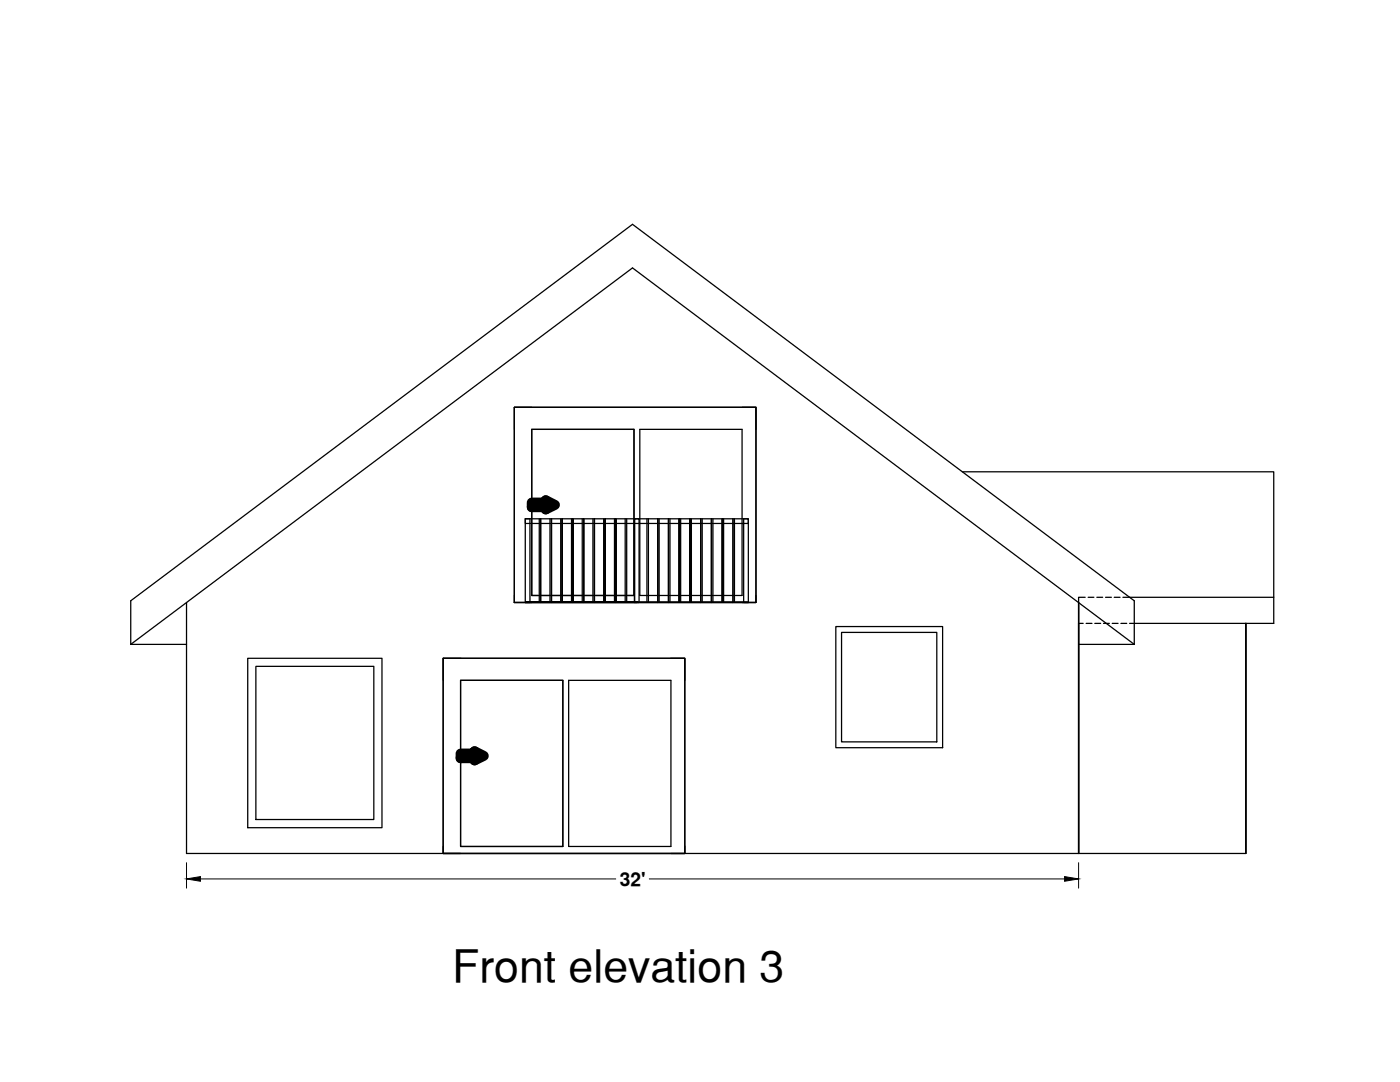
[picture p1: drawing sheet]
<svg xmlns="http://www.w3.org/2000/svg" width="279mm" height="216mm" viewBox="0 0 279 216" stroke-linecap="round" stroke-linejoin="round" font-family="sans-serif">
<defs><g id="words">
<text font-size="8.9" x="90.2" y="196">Front elevation 3</text>
<text font-size="3.8" x="123.7" y="176.7">32'</text>
</g></defs>
<!-- layer: 0 -->
<g fill="none" stroke="#000" stroke-width=".25">
<path d="M102.7 85.7v-4.4h48.2v4.4M106.1 81.3h-3.4v38.9M106.1 85.7h20.4v33.1h-20.4zM127.7 85.7h20.4v33.1h-20.4zM148.1 81.3h2.8v38.9h-2.8M192.1 94.1h62.1v30.3h-28.8M102.7 118.8v1.4M104.8 103.5h1v16.7h-1zM104.8 103.5h44.5v1h-44.5zM107.6 103.5v16.7M107.9 103.5v16.7M109.8 103.5v16.7"/>
<path d="M110.1 103.5v16.7v-16.7M111.9 103.5v16.7M112.2 103.5v16.7v-16.7M114.1 103.5v16.7M114.3 103.5v16.7v-16.7M116.2 103.5v16.7M116.5 103.5v16.7v-16.7M118.3 103.5v16.7M118.6 103.5v16.7v-16.7M120.5 103.5v16.7M120.8 103.5v16.7v-16.7M122.6 103.5v16.7"/>
<path d="M122.9 103.5v16.7v-16.7M124.8 103.5v16.7M125.1 103.5v16.7M126.6 103.5h.9v16.7h-.9v-16.7v16.7M129.1 103.5v16.7M129.4 103.5v16.7M131.3 103.5v16.7v-16.7M131.5 103.5v16.7M133.4 103.5v16.7v-16.7M133.7 103.5v16.7M135.5 103.5v16.7v-16.7M135.8 103.5v16.7"/>
<path d="M137.7 103.5v16.7v-16.7M138 103.5v16.7M139.8 103.5v16.7v-16.7M140.1 103.5v16.7M142 103.5v16.7v-16.7M142.3 103.5v16.7M144.1 103.5v16.7v-16.7M144.4 103.5v16.7M146.3 103.5v16.7M146.6 103.5v16.7M148.4 103.5h.9v16.7h-.9zM150.9 118.8v1.4h-48.2"/>
<path d="M216.6 119.2h-1.3v51.1M217.2 119.2h1.1M218.9 119.2h1.2M220.6 119.2h1.2M222.4 119.2h1.1M224.1 119.2h30.1M26.1 128.6v-8.7l100.1-75.1 100.2 75.1v8.7M26.1 128.6l100.1-75.1 100.2 75.1M26.1 128.6h11.1M37.2 120.2v50.1h178.1M49.4 131.4h26.8v33.8h-26.8zM51.1 133h23.5v30.5h-23.5z"/>
<path d="M88.4 135.8v-4.4h48.3v4.4M91.9 131.4h-3.5v38.9M91.9 135.8h20.4v33.1h-20.4zM102.7 120.2v-38.9h48.2v38.9h-48.2h3.4M113.5 135.8h20.4v33.1h-20.4zM127.1 120.2h-22.3h44.5M127.1 120.1h-22.2h44.5M133.9 131.4h2.8v38.9M166.8 125h21.3v24.2h-21.3zM168 126.2h19v21.8h-19zM215.3 128.6h11.1M216.2 124.4h-.9v45.9"/>
<path d="M216.8 124.4h1.1M218.5 124.4h1.2M220.2 124.4h1.2M222 124.4h1.1M223.7 124.4h1.2M88.4 170.3v-38.9h48.3v38.9h-48.3h3.5M88.4 168.9v1.4M136.7 168.9v1.4h-48.3M215.3 170.3h33.3v-45.9v45.9"/>
</g>
<path d="M37.2 172.1v5.1M40 175.4h82.9M129.6 175.4h82.9M215.3 172.1v5.1" fill="none" stroke="#000" stroke-width=".2"/>
<path d="M37.2 175.4l2.8-.5v.9zM212.5 174.9l2.8 .5-2.8 .4z" fill="#000" stroke="#000" stroke-width=".2"/>
<path d="M106.1 100.3h2.8v-.5l1.9 .9-1.9 1v-.5h-2.8zM91.9 150.4h2.8v-.5l1.9 .9-1.9 .9v-.4h-2.8z" fill="none" stroke="#000" stroke-width="2"/>
<use href="#words"/>
</svg>
